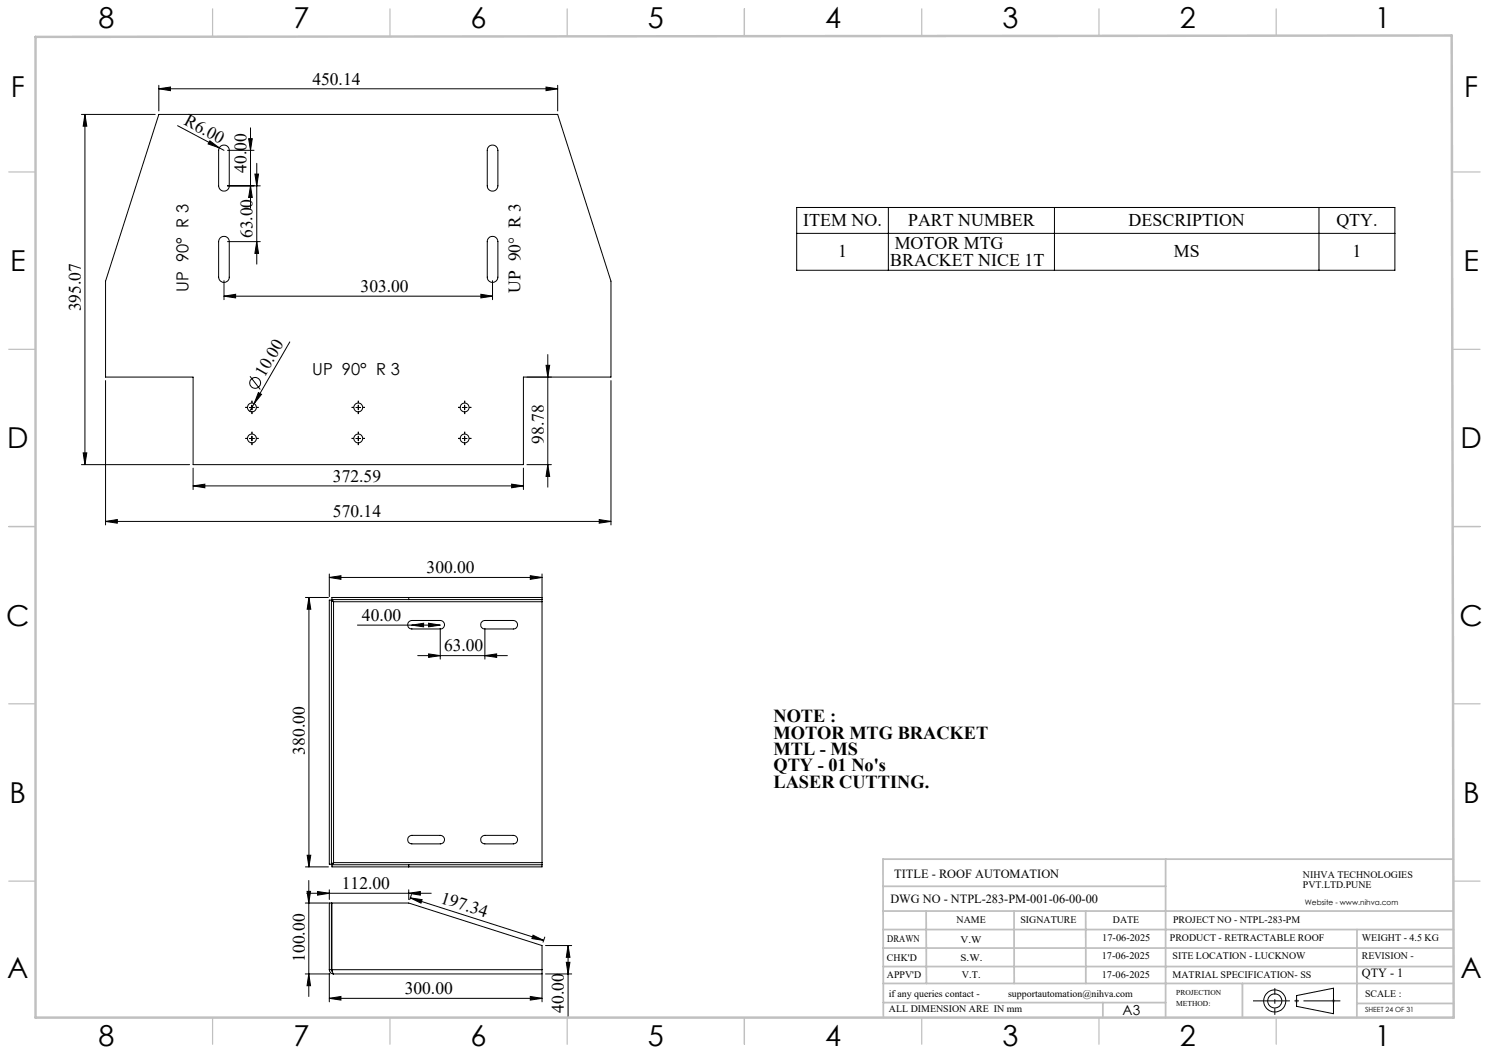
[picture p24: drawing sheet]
<svg xmlns="http://www.w3.org/2000/svg" width="420mm" height="297mm" viewBox="0 0 420 297" stroke-linecap="round" stroke-linejoin="round" font-family="sans-serif">
<defs><g id="words">
<g font-size="8.1">
<text x="27.8" y="8">8</text>
<text x="82.8" y="8">7</text>
<text x="132.8" y="8">6</text>
<text x="182.8" y="8">5</text>
<text x="232.8" y="8">4</text>
<text x="282.8" y="8">3</text>
<text x="332.8" y="8">2</text>
<text x="387.8" y="8">1</text>
<text x="3" y="27.2">F</text>
<text x="413" y="27.2">F</text>
<text x="2.8" y="76.5">E</text>
<text x="412.8" y="76.5">E</text>
<text x="2" y="126.5">D</text>
<text x="412" y="126.5">D</text>
<text x="1.7" y="176.5">C</text>
<text x="411.7" y="176.5">C</text>
<text x="2.7" y="226.5">B</text>
<text x="412.7" y="226.5">B</text>
<text x="2" y="275.7">A</text>
<text x="412" y="275.7">A</text>
<text x="27.8" y="295">8</text>
<text x="82.8" y="295">7</text>
<text x="132.8" y="295">6</text>
<text x="182.8" y="295">5</text>
<text x="232.8" y="295">4</text>
<text x="282.8" y="295">3</text>
<text x="332.8" y="295">2</text>
<text x="387.8" y="295">1</text>
</g>
<g font-size="5.2">
<text x="218.2" y="203.7">NOTE :</text>
<text x="218.2" y="208.3">MOTOR MTG BRACKET</text>
<text x="218.2" y="212.9">MTL - MS</text>
<text x="218.2" y="217.6">QTY - 01 No's</text>
<text x="218.2" y="222.2">LASER CUTTING.</text>
</g>
<g font-size="5">
<text x="226.6" y="63.7">ITEM NO.</text>
<text x="256.1" y="63.7">PART NUMBER</text>
<text x="318.3" y="63.7">DESCRIPTION</text>
<text x="377" y="63.7">QTY.</text>
<text x="252.4" y="70.3">MOTOR MTG</text>
<text x="236.4" y="72.6">1</text>
<text x="251.1" y="74.9">BRACKET NICE 1T</text>
<text x="331.1" y="72.6">MS</text>
<text x="381.5" y="72.6">1</text>
</g>
<g font-size="4.9">
<text x="88.1" y="23.9">450.14</text>
<text x="51.7" y="35.1" transform="rotate(28 51.7 35.1)">R6.00</text>
<text x="69.5" y="48.8" transform="rotate(-90 69.5 48.8)">40.00</text>
<text x="71.3" y="67.2" transform="rotate(-90 71.3 67.2)">63.00</text>
<text x="101.7" y="82.3">303.00</text>
<text x="146.8" y="82.5" transform="rotate(-90 146.8 82.5)">UP 90° R 3</text>
<text x="22.8" y="87.8" transform="rotate(-90 22.8 87.8)">395.07</text>
<text x="74.6" y="106.6" transform="rotate(-60 74.6 106.6)">10.00</text>
<text x="153.4" y="125.1" transform="rotate(-90 153.4 125.1)">98.78</text>
<text x="93.9" y="135.9">372.59</text>
<text x="93.9" y="145.9">570.14</text>
<text x="120.3" y="161.7">300.00</text>
<text x="102.1" y="175.1">40.00</text>
<text x="125.2" y="183.7">63.00</text>
<text x="86" y="212.8" transform="rotate(-90 86 212.8)">380.00</text>
<text x="96.4" y="250.8">112.00</text>
<text x="124.1" y="254.6" transform="rotate(18 124.1 254.6)">197.34</text>
<text x="85.9" y="271.3" transform="rotate(-90 85.9 271.3)">100.00</text>
<text x="114.2" y="280.4">300.00</text>
<text x="159.1" y="285.7" transform="rotate(-90 159.1 285.7)">40.00</text>
</g>
<g font-size="4.7">
<text x="53.2" y="82.3" transform="rotate(-90 53.2 82.3)">UP 90° R 3</text>
<text x="88.1" y="105.7">UP 90° R 3</text>
</g>
<text font-size="3.9" x="316.7" y="286.4">A3</text>
<g font-size="3.5">
<text x="252.2" y="247.6">TITLE - ROOF AUTOMATION</text>
<text x="251.2" y="254.7">DWG NO - NTPL-283-PM-001-06-00-00</text>
<text x="384.1" y="275.6">QTY - 1</text>
</g>
<g font-size="2.8">
<text x="367.5" y="247.6">NIHVA TECHNOLOGIES</text>
<text x="367.5" y="250.5">PVT.LTD.PUNE</text>
<text x="269.8" y="260.3">NAME</text>
<text x="287.8" y="260.3">SIGNATURE</text>
<text x="313.9" y="260.4">DATE</text>
<text x="330.9" y="260.4">PROJECT NO - NTPL-283-PM</text>
<text x="250.3" y="265.6">DRAWN</text>
<text x="270.9" y="266.1">V.W</text>
<text x="310.9" y="265.5">17-06-2025</text>
<text x="330" y="265.5">PRODUCT - RETRACTABLE ROOF</text>
<text x="384.1" y="265.5">WEIGHT - 4.5 KG</text>
<text x="250.2" y="271.1">CHK'D</text>
<text x="250.2" y="275.8">APPV'D</text>
<text x="270.9" y="271.1">S.W.</text>
<text x="271.3" y="275.8">V.T.</text>
<text x="310.8" y="270.6">17-06-2025</text>
<text x="310.8" y="275.8">17-06-2025</text>
<text x="330.7" y="275.8">MATRIAL SPECIFICATION- SS</text>
<text x="330.7" y="270.6">SITE LOCATION - LUCKNOW</text>
<text x="384.1" y="270.6">REVISION -</text>
<text x="250.7" y="281.1">if any queries contact -</text>
<text x="284.3" y="281.1">supportautomation@nihva.com</text>
<text x="385" y="281.1">SCALE :</text>
<text x="250.7" y="285.6">ALL DIMENSION ARE IN mm</text>
</g>
<g font-size="2.1">
<text x="368.1" y="255.1">Website - www.nihva.com</text>
<text x="331.8" y="280.8">PROJECTION</text>
<text x="331.8" y="283.9">METHOD:</text>
</g>
<text font-size="2" x="385" y="285.5">SHEET 24 OF 31</text>
</g></defs>
<g fill="none" stroke="#000" stroke-width=".28">
<path d="M23 32.3h20.8M24 32.3l.5 3.3h-1zM24 32.3v98.8M44.8 25l3.3-.5v1.1zM44.8 32.3h112.5l15 47v27.1h-24.7v24.7h-93.1v-24.7h-24.7v-27.1zM44.8 24.1v7.2M44.8 25h112.5M50.1 35.5l11.7 6.2M59.2 39.7l2.6 2-3.1-1.1zM70.1 39.1h1.1l-.5 3.3zM70.7 36.1v22.7M154 24.5l3.3 .5-3.3 .6z"/>
<path d="M157.3 24.1v7.2M61.8 41.7l1.4 .7M62.1 41.3a1.48 1.48 0 0 1 1.7-.3 1.48 1.48 0 0 1 .9 1.4v10a1.5 1.5 0 0 1-1.5 1.5 1.5 1.5 0 0 1-1.5-1.5v-10zM64.2 42.4h7.4M64.2 52.4h9.2M70.7 52.4l.5 3.3h-1.1zM71.9 49.1h1l-.5 3.3zM72.4 46.1v28.4M137.9 41.3a1.51 1.51 0 0 1 1.6-.3 1.51 1.51 0 0 1 .9 1.4v10a1.5 1.5 0 0 1-1.5 1.5 1.5 1.5 0 0 1-1.5-1.5v-10zM224.7 58.5h168.8v17.7h-168.8zM250.6 58.5v17.7M297.4 58.5v17.7"/>
<path d="M372 58.5v17.7M62.1 67.1a1.48 1.48 0 0 1 1.7-.3 1.48 1.48 0 0 1 .9 1.4v10a1.5 1.5 0 0 1-1.5 1.5 1.5 1.5 0 0 1-1.5-1.5v-10zM63.2 79.2v5.3M64.2 68.2h9.2M72.4 68.2l.5 3.3h-1zM137.9 67.1a1.51 1.51 0 0 1 1.6-.3 1.51 1.51 0 0 1 .9 1.4v10a1.5 1.5 0 0 1-1.5 1.5 1.5 1.5 0 0 1-1.5-1.5v-10zM138.9 79.2v5.3M224.7 65.8h168.8M63.2 83.5l3.3-.5v1zM63.2 83.5h75.7M81.7 96.4l-11.3 19.6M135.6 83l3.3 .5-3.3 .5z"/>
<path d="M29.8 107.3v40.8M70.4 114.9h1.3M70.5 106.1l2.9 3.8M71 114.3v1.3M72.9 110.7l.9 .5-2.1 2.6zM100.4 114.9h1.3M101.1 114.3v1.3M130.4 114.9h1.3M131.1 114.3v1.3M154 103h1l-.5 3.4zM154.5 100v37.4M172.3 107.3v40.8"/>
<path d="M23 131.1h30.5M23.5 127.7h1l-.5 3.4zM54.5 137.1l3.3-.5v1zM54.5 132v6.1M54.5 137.1h93.1M70.4 123.7h1.3M71 123v1.3M100.4 123.7h1.3M101.1 123v1.3M130.4 123.7h1.3M131.1 123v1.3M144.3 136.6l3.3 .5-3.3 .5z"/>
<path d="M147.6 132v6.1M148.6 131.1h6.9M154.5 131.1l.5 3.3h-1zM29.8 147.1l3.3-.6v1.1zM29.8 147.1h142.5M169 146.5l3.3 .6-3.3 .5zM86.1 168.5h6.5M87.1 168.5l.6 3.3h-1.1zM87.1 168.5v76M92.9 162.9l3.3-.5v1zM92.9 161.9v6.4M92.9 162.9h60"/>
<path d="M93.5 169.3l.6 .4M93.5 169.3v74.5M93.5 169.3h-.6v74.5h.6M93.6 169.1l.5 .6M93.6 169.1h59.3M94.1 169.7h58.8M94.1 169.7v73.6M100.8 176.3h23.4M115.2 175.5l1-.5h8a1.2 1.2 0 0 1 1.2 1.2 1.2 1.2 0 0 1-1.2 1.2h-8a1.18 1.18 0 0 1-1.1-.6 1.18 1.18 0 0 1 .1-1.3zM115.3 168.5v.6M116.2 176.3l3.3-.5v1zM116.2 177.2v.1"/>
<path d="M120.9 175.8l3.3 .5-3.3 .5zM124.2 177.2v8.7M136 175.3l.8-.3h8a1.2 1.2 0 0 1 1.2 1.2 1.2 1.2 0 0 1-1.2 1.2h-8a1.18 1.18 0 0 1-1.2-.8 1.18 1.18 0 0 1 .4-1.3zM136.8 177.2v8.7M149.6 162.4l3.3 .5-3.3 .5zM152.9 169.1v.6M152.9 168.5h-59.3v.6M152.9 161.9v7.2M152.9 169.7v73.6M117.8 184.9h25.3M120.9 184.4l3.3 .5-3.3 .5zM136.8 184.9l3.3-.5v1z"/>
<path d="M115.2 236.1l1-.5h8a1.2 1.2 0 0 1 1.2 1.2 1.2 1.2 0 0 1-1.2 1.2h-8a1.18 1.18 0 0 1-1.1-.6 1.18 1.18 0 0 1 .1-1.3zM135.8 236.1l.4-.3 .6-.2h8a1.2 1.2 0 0 1 1.2 1.2 1.2 1.2 0 0 1-1.2 1.2h-8a1.18 1.18 0 0 1-1.1-.6 1.18 1.18 0 0 1 .1-1.3zM86.1 254.7h6.5M86.1 244.5h6.5M86.5 252h35.1M86.6 251.4h1l-.5 3.3zM86.6 241.2h1.1l-.6 3.3zM87.1 248.4v32.7M89.6 251.5l3.3 .5-3.3 .5zM92.9 251v2.7M93.6 243.9v.6h59.3v-.6M93.6 243.9h59.3"/>
<path d="M94.1 243.3l-.6 .5M94.1 243.3l-.5 .6M94.1 243.3h58.8M115.3 252l3.3-.5v1zM115.3 251v2.7M115.3 243.9v.6M115.7 253.3l3.4 .4-.4 1zM115.7 253.3l37.7 12M116.1 252.3l-.5 1.4M152.9 243.3v.6M86.1 274.7h7M87.1 274.7l.5 3.3h-1z"/>
<path d="M92.9 274.5v8.1M92.9 273.5a1.19 1.19 0 0 0 1.2 1.2M92.9 273.5h.6M92.9 273.5v-18.8h.6v18.8M93.5 273.5l.2 .5M93.6 273.5l.5 1.2M93.6 273.5h59.3M93.6 273.5v-18.8h21.7l37.6 12v6.8M150.4 263.8l3 1.5-3.4-.6zM152.9 274.5v8.1M152.9 273.5v1.2h-58.8M153.7 264.3l-.5 1.4"/>
<path d="M153.9 274.7h7.4M153.9 266.7h7.4M159.7 271.4h1.1l-.6 3.3zM160.2 266.7l.6 3.3h-1.1zM160.2 266.7v20.2M92.9 281.6l3.3-.5v1zM92.9 281.6h60M149.6 281.1l3.3 .5-3.3 .5zM365.7 280.8l10.4-2.1v7.2l-10.4-2.1z"/>
<circle cx="71.1" cy="114.9" r="1.26"/>
<circle cx="72" cy="108" r="1.53"/>
<circle cx="101.1" cy="114.9" r="1.25"/>
<circle cx="131" cy="114.9" r="1.25"/>
<circle cx="71.1" cy="123.7" r="1.26"/>
<circle cx="101.1" cy="123.7" r="1.25"/>
<circle cx="131" cy="123.7" r="1.25"/>
<circle cx="359.6" cy="282.3" r="1.98"/>
<circle cx="359.6" cy="282.3" r="3.1"/>
</g>
<path d="M365.2 282.3h1.1M365.4 282l.7 .7M365.7 281.8v1M366.1 282l-.7 .7M375.6 282.3h1.1M375.8 282l.7 .7M376.1 281.8v1M376.5 282l-.7 .7" fill="none" stroke="#c0c0c0" stroke-width=".28"/>
<g fill="none" stroke="#000" stroke-width=".28" stroke-dasharray="15.2 1.3 1.3 1.3" stroke-linecap="butt">
<path d="M69.8 114.9h-.6M71.1 113.7v-.7M71.1 116.2v.6M72.3 114.9h.6M99.8 114.9h-.6M101.1 113.7v-.7M101.1 116.2v.6M102.3 114.9h.6M129.8 114.9h-.6M131.1 113.7v-.7M131.1 116.2v.6M132.3 114.9h.6"/>
<path d="M69.8 123.7h-.6M71.1 122.4v-.6M71.1 124.9v.6M72.3 123.7h.6M99.8 123.7h-.6M101.1 122.4v-.6M101.1 124.9v.6M102.3 123.7h.6M129.8 123.7h-.6M131.1 122.4v-.6M131.1 124.9v.6M132.3 123.7h.6"/>
</g>
<path d="M353.4 282.3h24.7" fill="none" stroke="#000" stroke-width=".28" stroke-dasharray="15.2 1.3 1.3 1.3" stroke-dashoffset="4.8" stroke-linecap="butt"/>
<path d="M359.6 286.2v-7.5" fill="none" stroke="#000" stroke-width=".28" stroke-dasharray="15.2 1.3 1.3 1.3" stroke-dashoffset="13.4" stroke-linecap="butt"/>
<g fill="none" stroke="#c0c0c0" stroke-width=".35">
<path d="M60 2.5v7.5M110 2.5v7.5M160 2.5v7.5M210 2.5v7.5M260 2.5v7.5M310 2.5v7.5M360 2.5v7.5M2.5 48.5h7.5M410 48.5h7.5M2.5 98.5h7.5M410 98.5h7.5M2.5 148.5h7.5"/>
<path d="M410 148.5h7.5M2.5 198.5h7.5M410 198.5h7.5M2.5 248.5h7.5M410 248.5h7.5M60 287v7.5M110 287v7.5M160 287v7.5M210 287v7.5M260 287v7.5M310 287v7.5M360 287v7.5"/>
</g>
<g fill="none" stroke="#c0c0c0" stroke-width=".5">
<path d="M249.1 257h160.9M249.1 250h79.7M261.2 257l.1 20.4M286 257l.1 20.4M306.2 257l.1 20.4M328.8 242.3v44.8M410 242.3h-160.9l.1 44.7M249.1 272.6h160.9M249.1 267.4h160.9M249.1 262.2h160.9M249.1 277.4h160.9M350.4 277.4v9.6"/>
<path d="M382.8 262.2l-.1 24.8M249.2 282.8h79.6M311.1 282.8v4.2M382.7 283h27.3"/>
</g>
<path d="M10 10.4l399.5-.4 .5 277h-400z" fill="none" stroke="#c0c0c0" stroke-width=".7"/>
<g fill="#000">
<path d="M59.2 39.7l2.6 2-3.1-1.1zM72.9 110.7l.9 .5-2.1 2.6z"/>
<path d="M154 24.5l3.3 .5-3.3 .6zM44.8 25l3.3-.5v1.1z"/>
<path d="M154 103h1l-.5 3.4zM154.5 131.1l.5 3.3h-1zM70.1 39.1h1.1l-.5 3.3zM70.7 52.4l.5 3.3h-1.1zM71.9 49.1h1l-.5 3.3zM72.4 68.2l.5 3.3h-1zM86.6 251.4h1l-.5 3.3zM87.1 274.7l.5 3.3h-1z"/>
<path d="M23.5 127.7h1l-.5 3.4zM24 32.3l.5 3.3h-1zM159.7 271.4h1.1l-.6 3.3zM160.2 266.7l.6 3.3h-1.1z"/>
<path d="M54.5 137.1l3.3-.5v1zM144.3 136.6l3.3 .5-3.3 .5zM29.8 147.1l3.3-.6v1.1zM169 146.5l3.3 .6-3.3 .5zM63.2 83.5l3.3-.5v1zM135.6 83l3.3 .5-3.3 .5zM92.9 162.9l3.3-.5v1zM149.6 162.4l3.3 .5-3.3 .5z"/>
<path d="M120.9 175.8l3.3 .5-3.3 .5zM116.2 176.3l3.3-.5v1z"/>
<path d="M120.9 184.4l3.3 .5-3.3 .5zM136.8 184.9l3.3-.5v1z"/>
<path d="M86.6 241.2h1.1l-.6 3.3zM87.1 168.5l.6 3.3h-1.1z"/>
<path d="M115.7 253.3l3.4 .4-.4 1zM150.4 263.8l3 1.5-3.4-.6z"/>
<path d="M92.9 281.6l3.3-.5v1zM149.6 281.1l3.3 .5-3.3 .5zM89.6 251.5l3.3 .5-3.3 .5zM115.3 252l3.3-.5v1z"/>
</g>
<use href="#words"/>
</svg>
